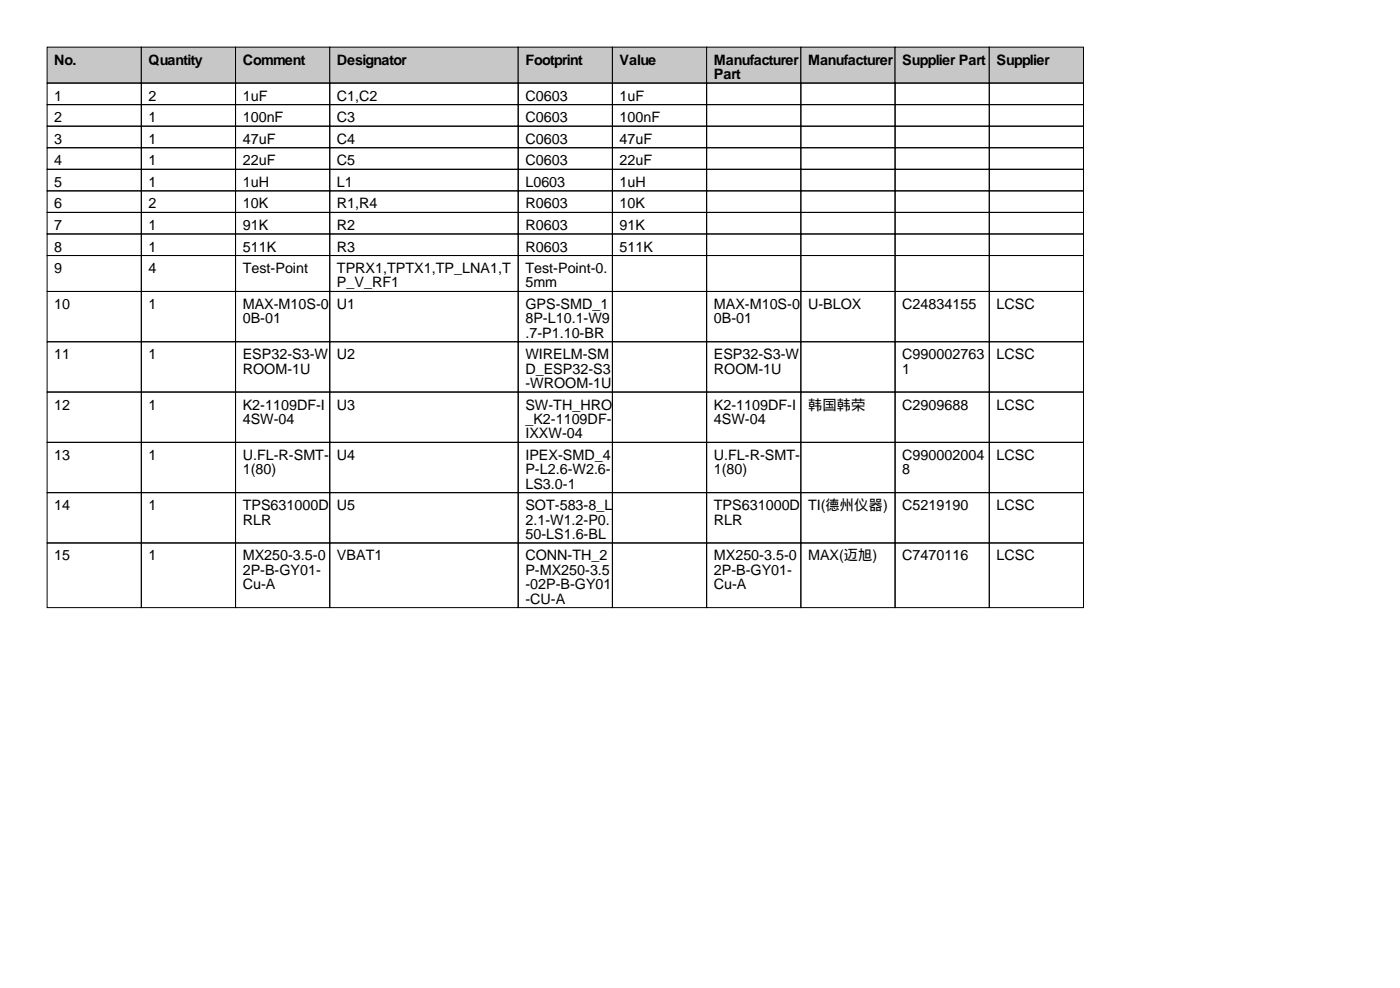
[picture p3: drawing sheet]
<svg xmlns="http://www.w3.org/2000/svg" width="297mm" height="210mm" viewBox="0 0 297 210" stroke-linecap="round" stroke-linejoin="round" font-family="sans-serif">
<defs><g id="words">
<g font-size="3">
<text x="11.5" y="13.7">No.</text>
<text x="31.5" y="13.7">Quantity</text>
<text x="51.5" y="13.7">Comment</text>
<text x="71.5" y="13.7">Designator</text>
<text x="111.5" y="13.7">Footprint</text>
<text x="131.5" y="13.7">Value</text>
<text x="151.5" y="13.7">Manufacturer</text>
<text x="151.5" y="16.8">Part</text>
<text x="171.5" y="13.7">Manufacturer</text>
<text x="191.5" y="13.7">Supplier Part</text>
<text x="211.5" y="13.7">Supplier</text>
<text x="11.5" y="21.3">1</text>
<text x="31.5" y="21.3">2</text>
<text x="51.5" y="21.3">1uF</text>
<text x="71.5" y="21.3">C1,C2</text>
<text x="111.5" y="21.3">C0603</text>
<text x="131.5" y="21.3">1uF</text>
<text x="11.5" y="25.9">2</text>
<text x="31.5" y="25.9">1</text>
<text x="51.5" y="25.9">100nF</text>
<text x="71.5" y="25.9">C3</text>
<text x="111.5" y="25.9">C0603</text>
<text x="131.5" y="25.9">100nF</text>
<text x="11.5" y="30.5">3</text>
<text x="11.5" y="35.1">4</text>
<text x="31.5" y="30.5">1</text>
<text x="31.5" y="35.1">1</text>
<text x="51.5" y="30.5">47uF</text>
<text x="51.5" y="35.1">22uF</text>
<text x="71.5" y="30.5">C4</text>
<text x="71.5" y="35.1">C5</text>
<text x="111.5" y="30.5">C0603</text>
<text x="111.5" y="35.1">C0603</text>
<text x="131.5" y="30.5">47uF</text>
<text x="131.5" y="35.1">22uF</text>
<text x="11.5" y="39.6">5</text>
<text x="31.5" y="39.6">1</text>
<text x="51.5" y="39.6">1uH</text>
<text x="71.5" y="39.6">L1</text>
<text x="111.5" y="39.6">L0603</text>
<text x="131.5" y="39.6">1uH</text>
<text x="11.5" y="44.2">6</text>
<text x="31.5" y="44.2">2</text>
<text x="51.5" y="44.2">10K</text>
<text x="71.5" y="44.2">R1,R4</text>
<text x="111.5" y="44.2">R0603</text>
<text x="131.5" y="44.2">10K</text>
<text x="11.5" y="48.8">7</text>
<text x="11.5" y="53.3">8</text>
<text x="31.5" y="48.8">1</text>
<text x="31.5" y="53.3">1</text>
<text x="51.5" y="48.8">91K</text>
<text x="51.5" y="53.3">511K</text>
<text x="71.5" y="48.8">R2</text>
<text x="71.5" y="53.3">R3</text>
<text x="111.5" y="48.8">R0603</text>
<text x="111.5" y="53.3">R0603</text>
<text x="131.5" y="48.8">91K</text>
<text x="131.5" y="53.3">511K</text>
<text x="11.5" y="57.9">9</text>
<text x="31.5" y="57.9">4</text>
<text x="51.5" y="57.9">Test-Point</text>
<text x="71.5" y="57.9">TPRX1,TPTX1,TP_LNA1,T</text>
<text x="111.5" y="57.9">Test-Point-0.</text>
<text x="11.5" y="65.5">10</text>
<text x="31.5" y="65.5">1</text>
<text x="51.5" y="65.5">MAX-M10S-0</text>
<text x="71.5" y="61">P_V_RF1</text>
<text x="71.5" y="65.5">U1</text>
<text x="111.5" y="61">5mm</text>
<text x="111.5" y="65.5">GPS-SMD_1</text>
<text x="151.5" y="65.5">MAX-M10S-0</text>
<text x="171.5" y="65.5">U-BLOX</text>
<text x="191.5" y="65.5">C24834155</text>
<text x="211.5" y="65.5">LCSC</text>
<text x="51.5" y="68.6">0B-01</text>
<text x="111.5" y="68.6">8P-L10.1-W9</text>
<text x="111.5" y="71.6">.7-P1.10-BR</text>
<text x="151.5" y="68.6">0B-01</text>
<text x="11.5" y="76.2">11</text>
<text x="31.5" y="76.2">1</text>
<text x="51.5" y="76.2">ESP32-S3-W</text>
<text x="71.5" y="76.2">U2</text>
<text x="111.5" y="76.2">WIRELM-SM</text>
<text x="151.5" y="76.2">ESP32-S3-W</text>
<text x="191.5" y="76.2">C990002763</text>
<text x="211.5" y="76.2">LCSC</text>
<text x="51.5" y="79.3">ROOM-1U</text>
<text x="111.5" y="79.3">D_ESP32-S3</text>
<text x="111.5" y="82.3">-WROOM-1U</text>
<text x="151.5" y="79.3">ROOM-1U</text>
<text x="191.5" y="79.3">1</text>
<text x="11.5" y="86.9">12</text>
<text x="31.5" y="86.9">1</text>
<text x="51.5" y="86.9">K2-1109DF-I</text>
<text x="51.5" y="89.9">4SW-04</text>
<text x="71.5" y="86.9">U3</text>
<text x="111.5" y="86.9">SW-TH_HRO</text>
<text x="111.5" y="89.9">_K2-1109DF-</text>
<text x="151.5" y="86.9">K2-1109DF-I</text>
<text x="151.5" y="89.9">4SW-04</text>
<text x="171.5" y="86.9">韩国韩荣</text>
<text x="191.5" y="86.9">C2909688</text>
<text x="211.5" y="86.9">LCSC</text>
<text x="111.5" y="93">IXXW-04</text>
<text x="11.5" y="97.5">13</text>
<text x="31.5" y="97.5">1</text>
<text x="51.5" y="97.5">U.FL-R-SMT-</text>
<text x="51.5" y="100.6">1(80)</text>
<text x="71.5" y="97.5">U4</text>
<text x="111.5" y="97.5">IPEX-SMD_4</text>
<text x="111.5" y="100.6">P-L2.6-W2.6-</text>
<text x="151.5" y="97.5">U.FL-R-SMT-</text>
<text x="151.5" y="100.6">1(80)</text>
<text x="191.5" y="97.5">C990002004</text>
<text x="191.5" y="100.6">8</text>
<text x="211.5" y="97.5">LCSC</text>
<text x="111.5" y="103.6">LS3.0-1</text>
<text x="11.5" y="108.2">14</text>
<text x="31.5" y="108.2">1</text>
<text x="51.5" y="108.2">TPS631000D</text>
<text x="51.5" y="111.3">RLR</text>
<text x="71.5" y="108.2">U5</text>
<text x="111.5" y="108.2">SOT-583-8_L</text>
<text x="111.5" y="111.3">2.1-W1.2-P0.</text>
<text x="151.5" y="108.2">TPS631000D</text>
<text x="151.5" y="111.3">RLR</text>
<text x="171.5" y="108.2">TI(德州仪器)</text>
<text x="191.5" y="108.2">C5219190</text>
<text x="211.5" y="108.2">LCSC</text>
<text x="11.5" y="118.9">15</text>
<text x="31.5" y="118.9">1</text>
<text x="51.5" y="118.9">MX250-3.5-0</text>
<text x="71.5" y="118.9">VBAT1</text>
<text x="111.5" y="114.3">50-LS1.6-BL</text>
<text x="111.5" y="118.9">CONN-TH_2</text>
<text x="151.5" y="118.9">MX250-3.5-0</text>
<text x="171.5" y="118.9">MAX(迈旭)</text>
<text x="191.5" y="118.9">C7470116</text>
<text x="211.5" y="118.9">LCSC</text>
<text x="51.5" y="121.9">2P-B-GY01-</text>
<text x="51.5" y="125">Cu-A</text>
<text x="111.5" y="121.9">P-MX250-3.5</text>
<text x="111.5" y="125">-02P-B-GY01</text>
<text x="151.5" y="121.9">2P-B-GY01-</text>
<text x="151.5" y="125">Cu-A</text>
<text x="111.5" y="128">-CU-A</text>
</g>
</g></defs>
<g fill="#c7c7c7" stroke="#000" stroke-width=".21">
<path d="M10 10h20v7.6h-20z"/>
<path d="M30 10h20v7.6h-20z"/>
<path d="M50 10h20v7.6h-20z"/>
<path d="M70 10h40v7.6h-40z"/>
<path d="M110 10h20v7.6h-20z"/>
<path d="M130 10h20v7.6h-20z"/>
<path d="M150 10h20v7.6h-20z"/>
<path d="M170 10h20v7.6h-20z"/>
<path d="M190 10h20v7.6h-20z"/>
<path d="M210 10h20v7.6h-20z"/>
</g>
<g fill="none" stroke="#000" stroke-width=".21">
<path d="M10 17.6h20v4.6h-20zM30 17.6h20v4.6h-20zM50 17.6h20v4.6h-20zM70 17.6h40v4.6h-40zM110 17.6h20v4.6h-20zM130 17.6h20v4.6h-20zM150 17.6h20v4.6h-20zM170 17.6h20v4.6h-20zM190 17.6h20v4.6h-20zM210 17.6h20v4.6h-20zM10 22.2h20v4.6h-20zM10 26.8h20v4.5h-20z"/>
<path d="M10 31.3h20v4.6h-20zM10 35.9h20v4.6h-20zM30 22.2h20v4.6h-20zM30 26.8h20v4.5h-20zM30 31.3h20v4.6h-20zM30 35.9h20v4.6h-20zM50 22.2h20v4.6h-20zM50 26.8h20v4.5h-20zM50 31.3h20v4.6h-20zM50 35.9h20v4.6h-20zM70 22.2h40v4.6h-40zM70 26.8h40v4.5h-40z"/>
<path d="M70 31.3h40v4.6h-40zM70 35.9h40v4.6h-40zM110 22.2h20v4.6h-20zM110 26.8h20v4.5h-20zM110 31.3h20v4.6h-20zM110 35.9h20v4.6h-20zM130 22.2h20v4.6h-20zM130 26.8h20v4.5h-20zM130 31.3h20v4.6h-20zM130 35.9h20v4.6h-20zM150 22.2h20v4.6h-20zM150 26.8h20v4.5h-20z"/>
<path d="M150 31.3h20v4.6h-20zM150 35.9h20v4.6h-20zM170 22.2h20v4.6h-20zM170 26.8h20v4.5h-20zM170 31.3h20v4.6h-20zM170 35.9h20v4.6h-20zM190 22.2h20v4.6h-20zM190 26.8h20v4.5h-20zM190 31.3h20v4.6h-20zM190 35.9h20v4.6h-20zM210 22.2h20v4.6h-20zM210 26.8h20v4.5h-20z"/>
<path d="M210 31.3h20v4.6h-20zM210 35.9h20v4.6h-20zM10 40.5h20v4.6h-20zM10 45.1h20v4.5h-20zM10 49.6h20v4.6h-20zM10 54.2h20v7.6h-20zM30 40.5h20v4.6h-20zM30 45.1h20v4.5h-20zM30 49.6h20v4.6h-20zM30 54.2h20v7.6h-20zM50 40.5h20v4.6h-20zM50 45.1h20v4.5h-20z"/>
<path d="M50 49.6h20v4.6h-20zM50 54.2h20v7.6h-20zM70 40.5h40v4.6h-40zM70 45.1h40v4.5h-40zM70 49.6h40v4.6h-40zM70 54.2h40v7.6h-40zM110 40.5h20v4.6h-20zM110 45.1h20v4.5h-20zM110 49.6h20v4.6h-20zM110 54.2h20v7.6h-20zM130 40.5h20v4.6h-20zM130 45.1h20v4.5h-20z"/>
<path d="M130 49.6h20v4.6h-20zM130 54.2h20v7.6h-20zM150 40.5h20v4.6h-20zM150 45.1h20v4.5h-20zM150 49.6h20v4.6h-20zM150 54.2h20v7.6h-20zM170 40.5h20v4.6h-20zM170 45.1h20v4.5h-20zM170 49.6h20v4.6h-20zM170 54.2h20v7.6h-20zM190 40.5h20v4.6h-20zM190 45.1h20v4.5h-20z"/>
<path d="M190 49.6h20v4.6h-20zM190 54.2h20v7.6h-20zM210 40.5h20v4.6h-20zM210 45.1h20v4.5h-20zM210 49.6h20v4.6h-20zM210 54.2h20v7.6h-20zM10 61.8h20v10.7h-20zM10 72.5h20v10.7h-20zM30 61.8h20v10.7h-20zM30 72.5h20v10.7h-20zM50 61.8h20v10.7h-20zM50 72.5h20v10.7h-20z"/>
<path d="M70 61.8h40v10.7h-40zM70 72.5h40v10.7h-40zM110 61.8h20v10.7h-20zM110 72.5h20v10.7h-20zM130 61.8h20v10.7h-20zM130 72.5h20v10.7h-20zM150 61.8h20v10.7h-20zM150 72.5h20v10.7h-20zM170 61.8h20v10.7h-20zM170 72.5h20v10.7h-20zM190 61.8h20v10.7h-20zM190 72.5h20v10.7h-20z"/>
<path d="M210 61.8h20v10.7h-20zM210 72.5h20v10.7h-20zM10 83.2h20v10.6h-20zM10 93.8h20v10.7h-20zM30 83.2h20v10.6h-20zM30 93.8h20v10.7h-20zM50 83.2h20v10.6h-20zM50 93.8h20v10.7h-20zM70 83.2h40v10.6h-40zM70 93.8h40v10.7h-40zM110 83.2h20v10.6h-20zM110 93.8h20v10.7h-20z"/>
<path d="M130 83.2h20v10.6h-20zM130 93.8h20v10.7h-20zM150 83.2h20v10.6h-20zM150 93.8h20v10.7h-20zM170 83.2h20v10.6h-20zM170 93.8h20v10.7h-20zM190 83.2h20v10.6h-20zM190 93.8h20v10.7h-20zM210 83.2h20v10.6h-20zM210 93.8h20v10.7h-20zM10 104.5h20v10.7h-20zM10 115.2h20v13.7h-20z"/>
<path d="M30 104.5h20v10.7h-20zM30 115.2h20v13.7h-20zM50 104.5h20v10.7h-20zM50 115.2h20v13.7h-20zM70 104.5h40v10.7h-40zM70 115.2h40v13.7h-40zM110 104.5h20v10.7h-20zM110 115.2h20v13.7h-20zM130 104.5h20v10.7h-20zM130 115.2h20v13.7h-20zM150 104.5h20v10.7h-20zM150 115.2h20v13.7h-20z"/>
<path d="M170 104.5h20v10.7h-20zM170 115.2h20v13.7h-20zM190 104.5h20v10.7h-20zM190 115.2h20v13.7h-20zM210 104.5h20v10.7h-20zM210 115.2h20v13.7h-20z"/>
</g>
<use href="#words"/>
</svg>
